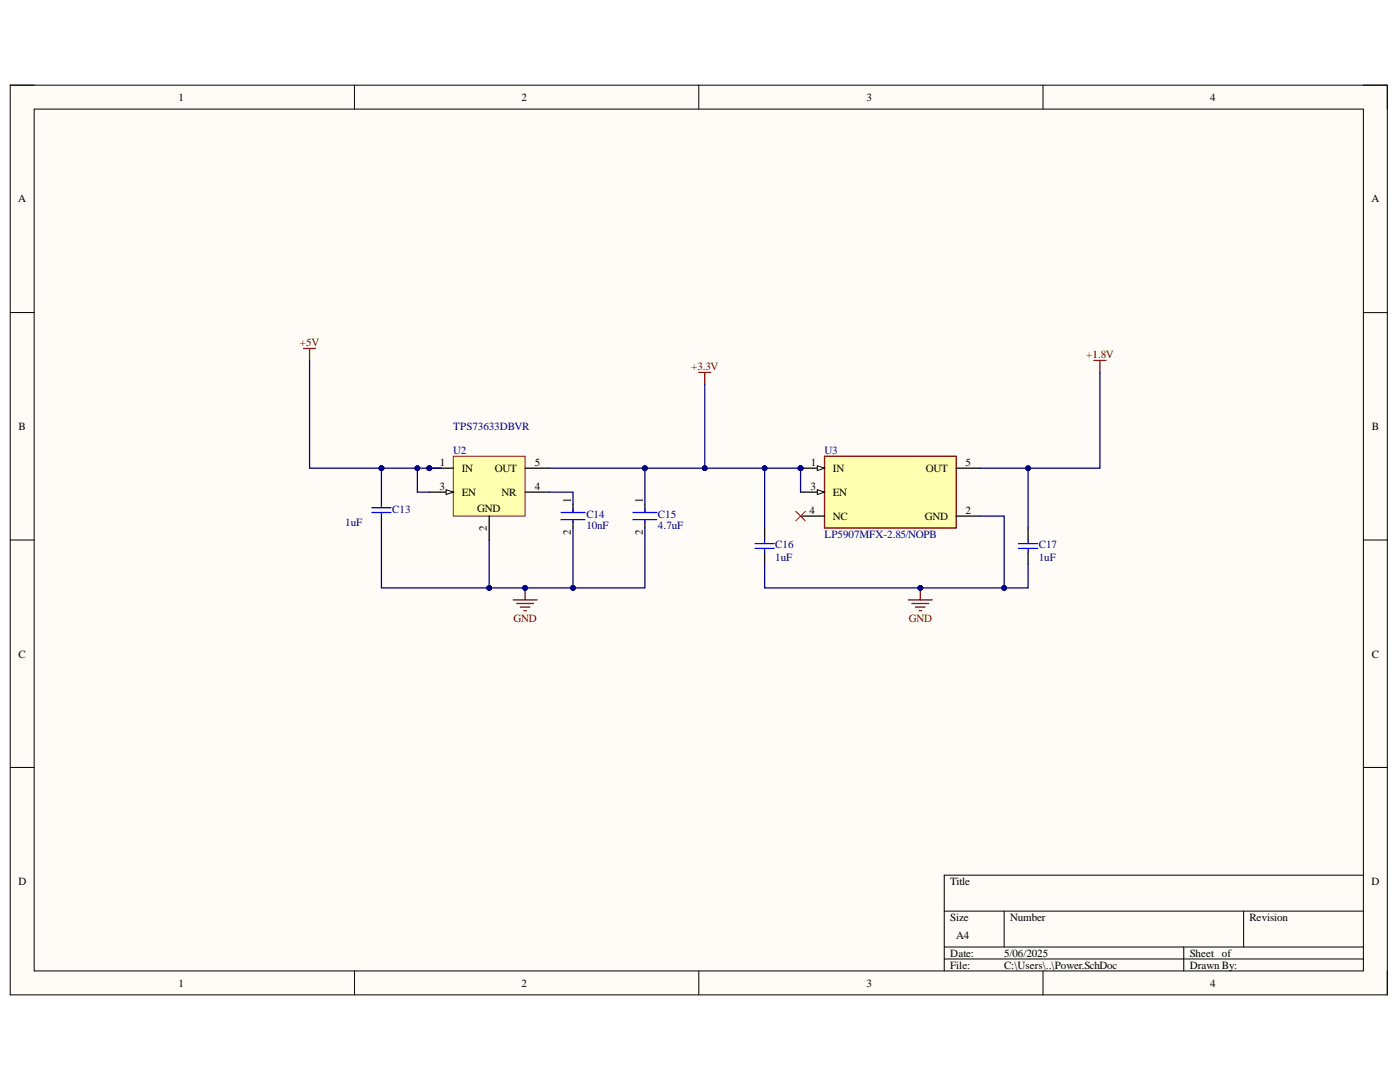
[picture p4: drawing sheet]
<svg xmlns="http://www.w3.org/2000/svg" width="279mm" height="216mm" viewBox="0 0 279 216" stroke-linecap="round" stroke-linejoin="round" font-family="sans-serif">
<defs><g id="words">
<g font-size="2.2">
<text x="35.6" y="20.1">1</text>
<text x="104.1" y="20.1">2</text>
<text x="172.9" y="20.1">3</text>
<text x="241.5" y="20.1">4</text>
<text x="3.6" y="40.4">A</text>
<text x="273.7" y="40.4">A</text>
<text x="3.7" y="85.8">B</text>
<text x="273.8" y="85.8">B</text>
<text x="87.8" y="93">1</text>
<text x="92.2" y="94.1">IN</text>
<text x="98.8" y="94.1">OUT</text>
<text x="106.7" y="93">5</text>
<text x="161.8" y="93">1</text>
<text x="166.2" y="94.1">IN</text>
<text x="184.7" y="94.1">OUT</text>
<text x="192.7" y="93">5</text>
<text x="87.7" y="97.8">3</text>
<text x="92.2" y="99">EN</text>
<text x="100.1" y="99">NR</text>
<text x="106.7" y="97.8">4</text>
<text x="113.9" y="100.3" transform="rotate(-90 113.9 100.3)">1</text>
<text x="128.3" y="100.3" transform="rotate(-90 128.3 100.3)">1</text>
<text x="161.7" y="97.8">3</text>
<text x="166.2" y="99">EN</text>
<text x="95.2" y="102.1">GND</text>
<text x="97.2" y="105.9" transform="rotate(-90 97.2 105.9)">2</text>
<text x="113.9" y="106.8" transform="rotate(-90 113.9 106.8)">2</text>
<text x="128.3" y="106.8" transform="rotate(-90 128.3 106.8)">2</text>
<text x="161.6" y="102.5">4</text>
<text x="166.2" y="103.7">NC</text>
<text x="184.6" y="103.7">GND</text>
<text x="192.7" y="102.5">2</text>
<text x="3.7" y="131.2">C</text>
<text x="273.8" y="131.2">C</text>
<text x="3.7" y="176.6">D</text>
<text x="189.7" y="176.6">Title</text>
<text x="273.7" y="176.6">D</text>
<text x="189.7" y="183.7">Size</text>
<text x="201.6" y="183.7">Number</text>
<text x="249.3" y="183.7">Revision</text>
<text x="189.7" y="190.9">Date:</text>
<text x="190.8" y="187.4">A4</text>
<text x="200.4" y="190.9">5/06/2025</text>
<text x="237.4" y="190.9">Sheet of</text>
<text x="35.6" y="196.9">1</text>
<text x="104.1" y="196.9">2</text>
<text x="172.9" y="196.9">3</text>
<text x="189.7" y="193.3">File:</text>
<text x="200.4" y="193.3">C:\Users\..\Power.SchDoc</text>
<text x="237.4" y="193.3">Drawn By:</text>
<text x="241.5" y="196.9">4</text>
</g>
<g font-size="2.2" fill="#800000">
<text x="59.9" y="69.1">+5V</text>
<text x="216.8" y="71.5">+1.8V</text>
<text x="137.9" y="73.9">+3.3V</text>
<text x="102.5" y="124.1">GND</text>
<text x="181.4" y="124.1">GND</text>
</g>
<g font-size="2.2" fill="#000080">
<text x="90.5" y="85.8">TPS73633DBVR</text>
<text x="90.5" y="90.6">U2</text>
<text x="164.5" y="90.6">U3</text>
<text x="68.9" y="105">1uF</text>
<text x="78.3" y="102.3">C13</text>
<text x="117" y="103.3">C14</text>
<text x="117" y="105.6">10nF</text>
<text x="131.3" y="103.3">C15</text>
<text x="131.3" y="105.6">4.7uF</text>
<text x="164.5" y="107.3">LP5907MFX-2.85/NOPB</text>
<text x="154.7" y="109.4">C16</text>
<text x="154.7" y="111.9">1uF</text>
<text x="207.3" y="109.4">C17</text>
<text x="207.3" y="111.9">1uF</text>
</g>
</g></defs>
<path d="M2 17h274.9v181.5h-274.9z" fill-rule="evenodd" fill="#fffcf8"/>
<path d="M2 17h274.9v181.5h-274.9z" fill="none" stroke="#000" stroke-width=".2"/>
<path d="M6.8 21.8h265.3v171.9h-265.3z" fill-rule="evenodd" fill="#fffcf8"/>
<g fill="none" stroke="#000" stroke-width=".2">
<path d="M2 17h4.8M70.7 17v4.8M139.5 17v4.8M208.2 17v4.8M272.1 17h4.8v4.8M6.8 21.8h265.3v171.9h-265.3zM2 62.4h4.8M272.1 62.4h4.8M2 107.8h4.8M272.1 107.8h4.8M2 153.1h4.8M272.1 153.1h4.8"/>
<path d="M272.1 174.6h-83.7v19.1M70.7 193.7v4.8M139.5 193.7v4.8M188.4 181.8h83.7M188.4 189h83.7M188.4 191.4h83.7M200.4 181.8v7.2M208.2 193.7v4.8M236.2 189v4.7M248.2 181.8v7.2M276.9 193.7v4.8"/>
</g>
<circle cx="85.7" cy="93.4" r=".48" fill="#000080"/>
<circle cx="85.7" cy="93.4" r=".48" fill="none" stroke="#000080" stroke-width=".2"/>
<path d="M90.5 91h14.3v12h-14.3z" fill-rule="evenodd" fill="#ffffb0"/>
<path d="M90.5 91h14.3v12h-14.3z" fill="none" stroke="#800000" stroke-width=".2"/>
<path d="M85.7 93.4h4.8" fill="none" stroke="#000" stroke-width=".25"/>
<circle cx="85.7" cy="93.4" r=".48" fill="#000080"/>
<circle cx="85.7" cy="93.4" r=".48" fill="none" stroke="#000080" stroke-width=".2"/>
<path d="M85.7 98.2h4.8M97.6 103v4.8" fill="none" stroke="#000" stroke-width=".25"/>
<path d="M89 97.7l1.5 .5-1.5 .5z" fill="#f8fcff"/>
<path d="M89 97.7l1.5 .5-1.5 .5z" fill="none" stroke="#000" stroke-width=".2"/>
<path d="M76.1 98.2v2.4M104.8 98.2h4.8M104.8 93.4h4.8M76.1 103v2.4M114.4 100.6v1.7M114.4 103.9v1.5M128.7 100.6v1.7M128.7 103.9v1.5" fill="none" stroke="#000" stroke-width=".25"/>
<path d="M74.2 102.3h3.8M74.2 101.3h3.8M76.1 100.6v.7M76.1 102.3v.7M112 102.3h4.8M112 103.7h4.8M114.4 101.5v.8M114.4 103.9v.3M126.3 102.3h4.8M126.3 103.7h4.8M128.7 101.5v.8M128.7 103.9v.3" fill="none" stroke="#00f" stroke-width=".25"/>
<path d="M102.4 119.7h4.8M104.8 117.3v2.4M103.1 120.4h3.4M103.8 121.1h2M104.6 121.8h.4" fill="none" stroke="#800000" stroke-width=".25"/>
<circle cx="104.8" cy="117.3" r=".48" fill="#000080"/>
<circle cx="104.8" cy="117.3" r=".48" fill="none" stroke="#000080" stroke-width=".2"/>
<circle cx="159.8" cy="93.4" r=".48" fill="#000080"/>
<circle cx="159.8" cy="93.4" r=".48" fill="none" stroke="#000080" stroke-width=".2"/>
<path d="M164.6 91h26.2v14.4h-26.2z" fill-rule="evenodd" fill="#ffffb0"/>
<path d="M164.6 91h26.2v14.4h-26.2z" fill="none" stroke="#800000" stroke-width=".25"/>
<path d="M159.8 98.2h4.7" fill="none" stroke="#000" stroke-width=".25"/>
<path d="M163.1 97.7l1.4 .5-1.4 .5z" fill="#f8fcff"/>
<path d="M163.1 97.7l1.4 .5-1.4 .5z" fill="none" stroke="#000" stroke-width=".2"/>
<path d="M159.8 93.4h4.7" fill="none" stroke="#000" stroke-width=".25"/>
<path d="M163.1 92.9l1.4 .5-1.4 .5z" fill="#f8fcff"/>
<path d="M163.1 92.9l1.4 .5-1.4 .5z" fill="none" stroke="#000" stroke-width=".2"/>
<circle cx="159.8" cy="93.4" r=".48" fill="#000080"/>
<circle cx="159.8" cy="93.4" r=".48" fill="none" stroke="#000080" stroke-width=".2"/>
<path d="M190.8 93.4h4.8M152.6 105.4v2.4M152.6 110.1v2.4M159.8 103h4.7M190.8 103h4.8M205.2 105.4v2.4M205.2 110.1v2.4" fill="none" stroke="#000" stroke-width=".25"/>
<path d="M158.8 102l1.9 1.9M160.7 102l-1.9 1.9" fill="none" stroke="#f00" stroke-width=".2"/>
<path d="M150.7 108.5h3.8M150.7 109.4h3.8M152.6 107.8v.7M152.6 109.4v.7M203.3 108.5h3.8M203.3 109.4h3.8M205.2 107.8v.7M205.2 109.4v.7" fill="none" stroke="#00f" stroke-width=".25"/>
<path d="M181.3 119.7h4.8M183.7 117.3v2.4M182 120.4h3.3M182.7 121.1h1.9M183.4 121.8h.5" fill="none" stroke="#800000" stroke-width=".25"/>
<circle cx="183.7" cy="117.3" r=".48" fill="#000080"/>
<circle cx="183.7" cy="117.3" r=".48" fill="none" stroke="#000080" stroke-width=".2"/>
<path d="M60.6 69.5h2.4M61.8 69.5v2.4M139.5 74.3h2.3M140.6 74.3v2.4M218.3 71.9h2.4M219.5 71.9v2.4" fill="none" stroke="#800000" stroke-width=".25"/>
<path d="M109.6 93.4h19.1v7.2" fill="none" stroke="#000080" stroke-width=".25"/>
<circle cx="128.7" cy="93.4" r=".48" fill="#000080"/>
<circle cx="128.7" cy="93.4" r=".48" fill="none" stroke="#000080" stroke-width=".2"/>
<path d="M109.6 98.2h4.8v2.4M114.4 105.4v11.9" fill="none" stroke="#000080" stroke-width=".25"/>
<circle cx="114.4" cy="117.3" r=".48" fill="#000080"/>
<circle cx="114.4" cy="117.3" r=".48" fill="none" stroke="#000080" stroke-width=".2"/>
<path d="M76.1 105.4v11.9h21.5" fill="none" stroke="#000080" stroke-width=".25"/>
<circle cx="97.6" cy="117.3" r=".48" fill="#000080"/>
<circle cx="97.6" cy="117.3" r=".48" fill="none" stroke="#000080" stroke-width=".2"/>
<path d="M76.1 93.4v4.8" fill="none" stroke="#000080" stroke-width=".25"/>
<circle cx="76.1" cy="93.4" r=".48" fill="#000080"/>
<circle cx="76.1" cy="93.4" r=".48" fill="none" stroke="#000080" stroke-width=".2"/>
<path d="M83.3 93.4v4.8h2.4" fill="none" stroke="#000080" stroke-width=".25"/>
<circle cx="83.3" cy="93.4" r=".48" fill="#000080"/>
<circle cx="83.3" cy="93.4" r=".48" fill="none" stroke="#000080" stroke-width=".2"/>
<path d="M195.6 93.4h9.6v12" fill="none" stroke="#000080" stroke-width=".25"/>
<circle cx="205.2" cy="93.4" r=".48" fill="#000080"/>
<circle cx="205.2" cy="93.4" r=".48" fill="none" stroke="#000080" stroke-width=".2"/>
<path d="M195.6 103h4.8v14.3h4.8v-4.8" fill="none" stroke="#000080" stroke-width=".25"/>
<circle cx="200.4" cy="117.3" r=".48" fill="#000080"/>
<circle cx="200.4" cy="117.3" r=".48" fill="none" stroke="#000080" stroke-width=".2"/>
<path d="M152.6 112.5v4.8h47.8" fill="none" stroke="#000080" stroke-width=".25"/>
<circle cx="200.4" cy="117.3" r=".48" fill="#000080"/>
<circle cx="200.4" cy="117.3" r=".48" fill="none" stroke="#000080" stroke-width=".2"/>
<circle cx="183.7" cy="117.3" r=".48" fill="#000080"/>
<circle cx="183.7" cy="117.3" r=".48" fill="none" stroke="#000080" stroke-width=".2"/>
<path d="M159.8 93.4v4.8" fill="none" stroke="#000080" stroke-width=".25"/>
<circle cx="159.8" cy="93.4" r=".48" fill="#000080"/>
<circle cx="159.8" cy="93.4" r=".48" fill="none" stroke="#000080" stroke-width=".2"/>
<path d="M152.6 93.4v12" fill="none" stroke="#000080" stroke-width=".25"/>
<circle cx="152.6" cy="93.4" r=".48" fill="#000080"/>
<circle cx="152.6" cy="93.4" r=".48" fill="none" stroke="#000080" stroke-width=".2"/>
<path d="M76.1 93.4h12" fill="none" stroke="#000080" stroke-width=".25"/>
<circle cx="76.1" cy="93.4" r=".48" fill="#000080"/>
<circle cx="76.1" cy="93.4" r=".48" fill="none" stroke="#000080" stroke-width=".2"/>
<circle cx="83.3" cy="93.4" r=".48" fill="#000080"/>
<circle cx="83.3" cy="93.4" r=".48" fill="none" stroke="#000080" stroke-width=".2"/>
<circle cx="85.7" cy="93.4" r=".48" fill="#000080"/>
<circle cx="85.7" cy="93.4" r=".48" fill="none" stroke="#000080" stroke-width=".2"/>
<path d="M140.6 76.7v16.7" fill="none" stroke="#000080" stroke-width=".25"/>
<circle cx="140.6" cy="93.4" r=".48" fill="#000080"/>
<circle cx="140.6" cy="93.4" r=".48" fill="none" stroke="#000080" stroke-width=".2"/>
<path d="M219.5 74.3v19.1h-14.3" fill="none" stroke="#000080" stroke-width=".25"/>
<circle cx="205.2" cy="93.4" r=".48" fill="#000080"/>
<circle cx="205.2" cy="93.4" r=".48" fill="none" stroke="#000080" stroke-width=".2"/>
<path d="M128.7 105.4v11.9h-31.1v-9.5" fill="none" stroke="#000080" stroke-width=".25"/>
<circle cx="114.4" cy="117.3" r=".48" fill="#000080"/>
<circle cx="114.4" cy="117.3" r=".48" fill="none" stroke="#000080" stroke-width=".2"/>
<circle cx="104.8" cy="117.3" r=".48" fill="#000080"/>
<circle cx="104.8" cy="117.3" r=".48" fill="none" stroke="#000080" stroke-width=".2"/>
<circle cx="97.6" cy="117.3" r=".48" fill="#000080"/>
<circle cx="97.6" cy="117.3" r=".48" fill="none" stroke="#000080" stroke-width=".2"/>
<path d="M61.8 71.9v21.5h14.3" fill="none" stroke="#000080" stroke-width=".25"/>
<circle cx="76.1" cy="93.4" r=".48" fill="#000080"/>
<circle cx="76.1" cy="93.4" r=".48" fill="none" stroke="#000080" stroke-width=".2"/>
<path d="M128.7 93.4h31.1" fill="none" stroke="#000080" stroke-width=".25"/>
<circle cx="159.8" cy="93.4" r=".48" fill="#000080"/>
<circle cx="159.8" cy="93.4" r=".48" fill="none" stroke="#000080" stroke-width=".2"/>
<circle cx="152.6" cy="93.4" r=".48" fill="#000080"/>
<circle cx="152.6" cy="93.4" r=".48" fill="none" stroke="#000080" stroke-width=".2"/>
<circle cx="140.6" cy="93.4" r=".48" fill="#000080"/>
<circle cx="140.6" cy="93.4" r=".48" fill="none" stroke="#000080" stroke-width=".2"/>
<circle cx="128.7" cy="93.4" r=".48" fill="#000080"/>
<circle cx="128.7" cy="93.4" r=".48" fill="none" stroke="#000080" stroke-width=".2"/>
<use href="#words"/>
</svg>
